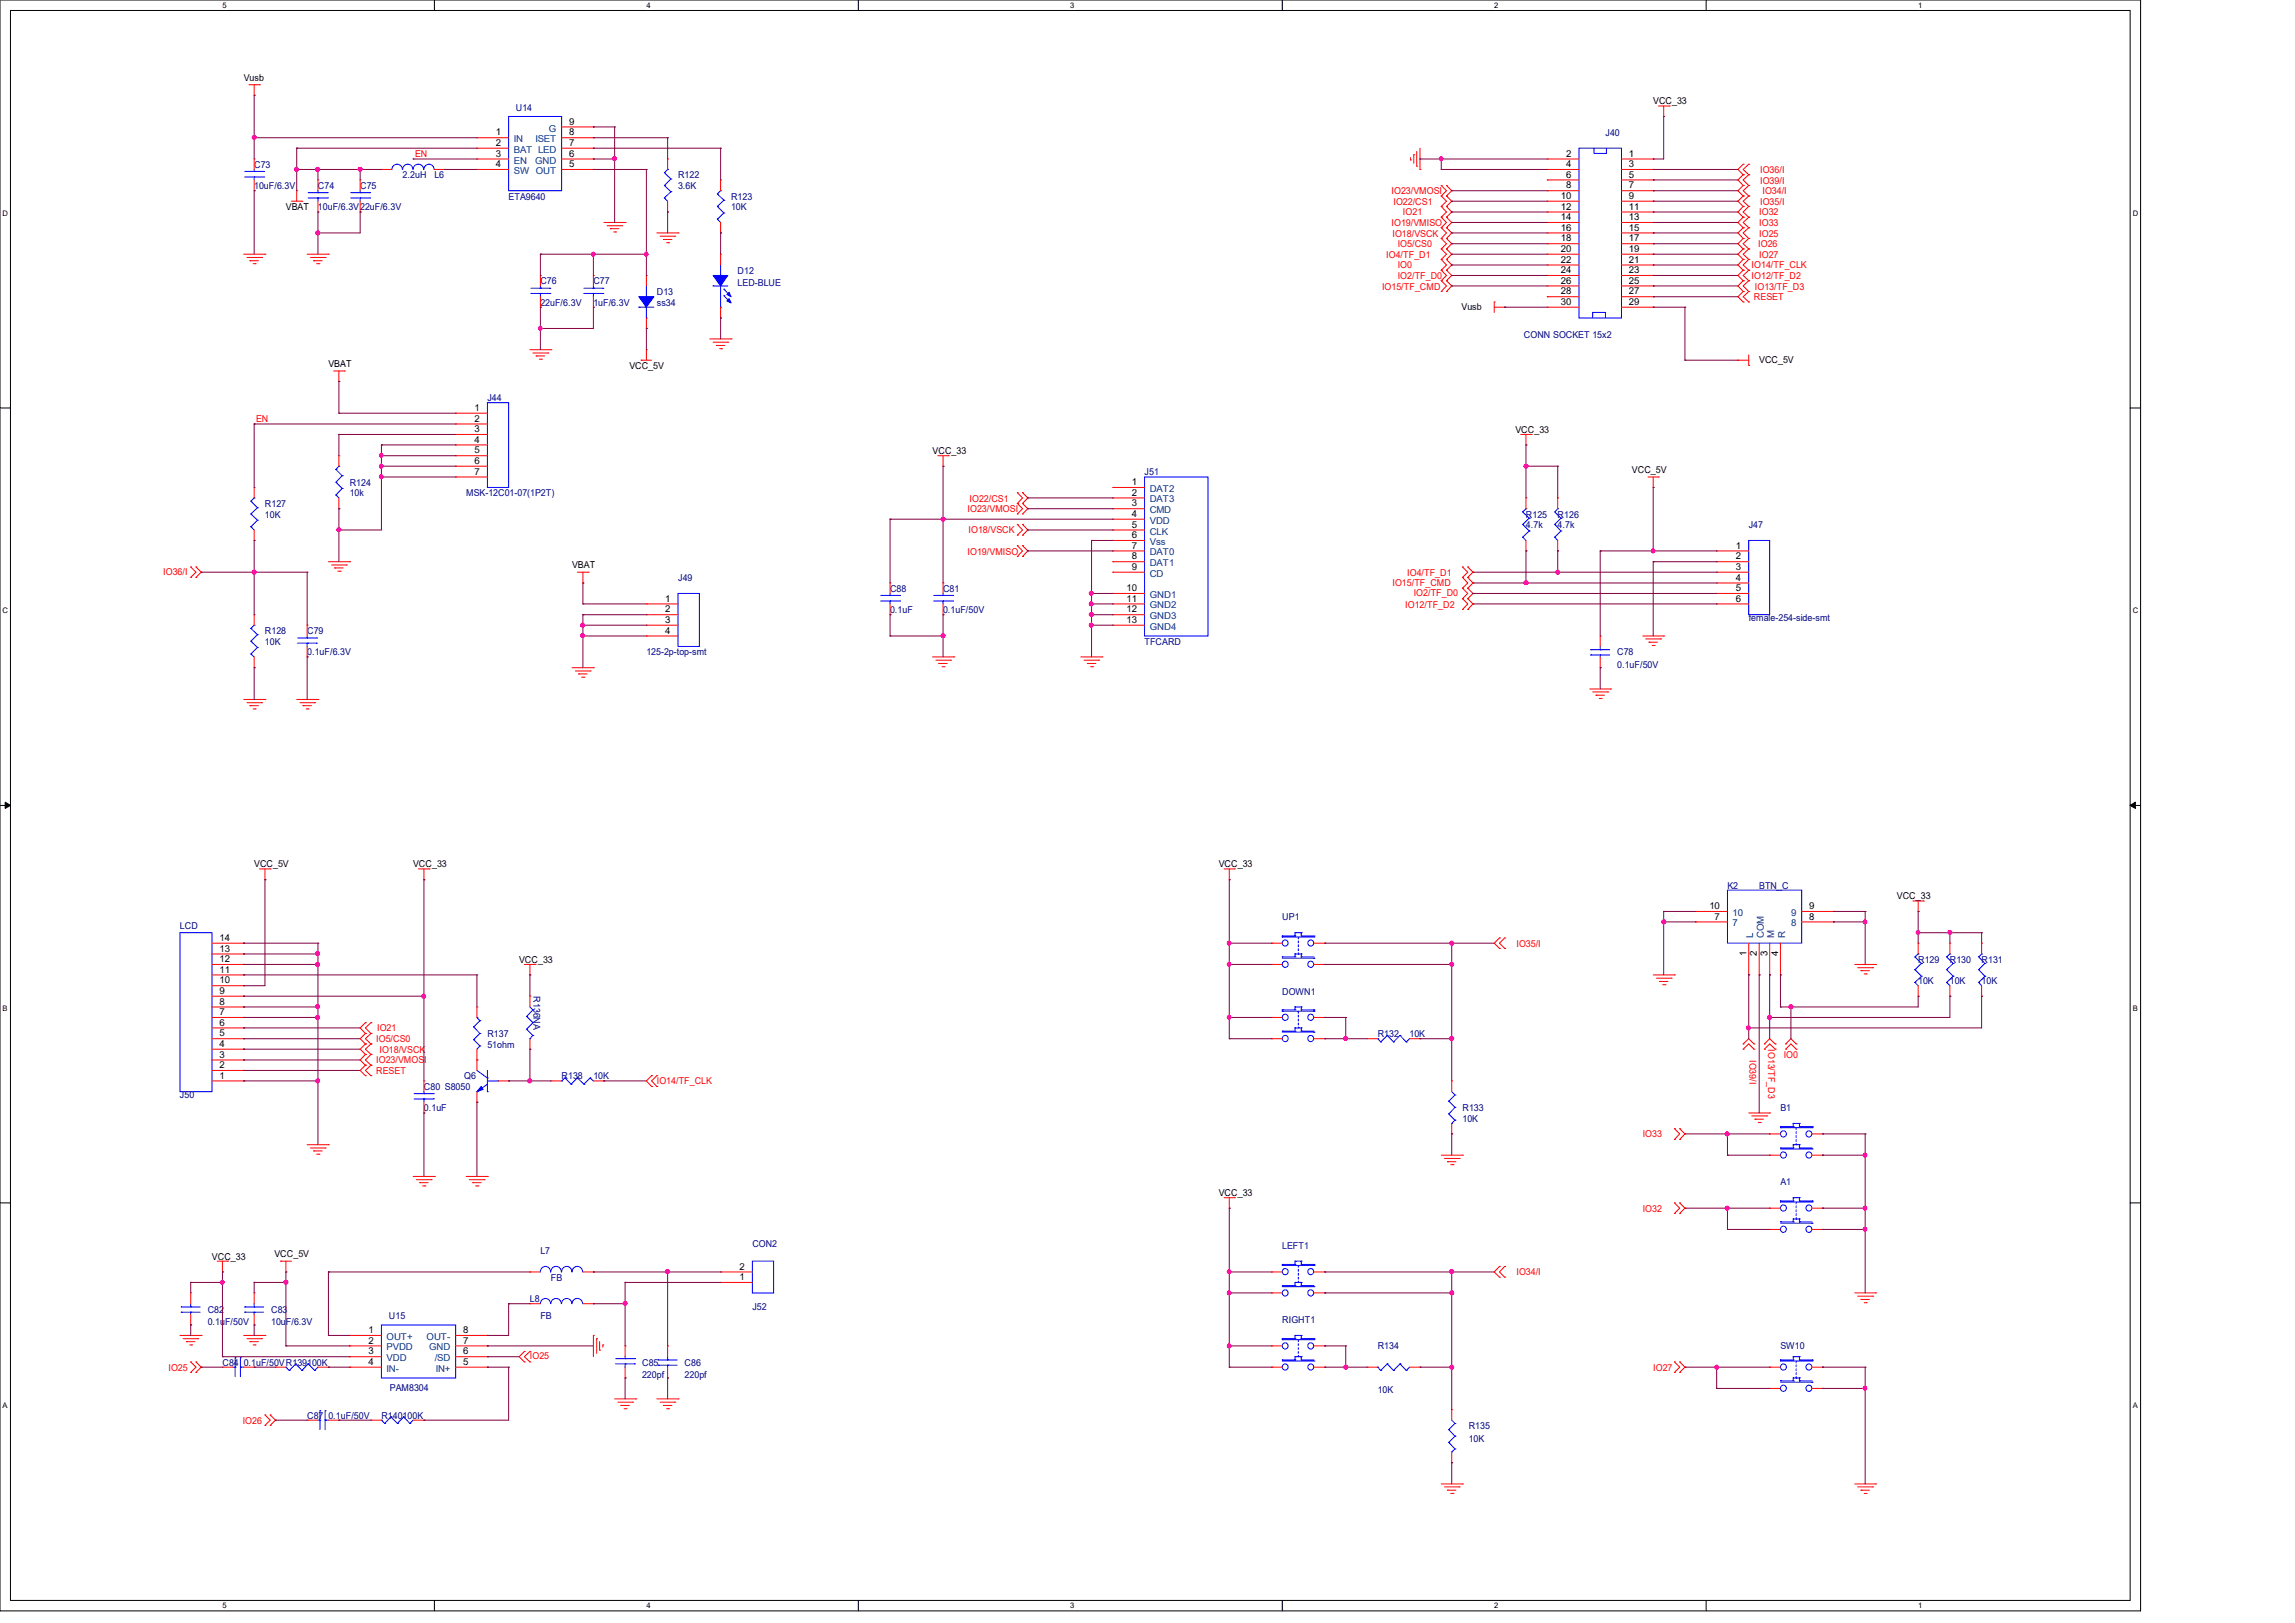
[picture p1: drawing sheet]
<svg xmlns="http://www.w3.org/2000/svg" width="297mm" height="210mm" viewBox="0 0 297 210" stroke-linecap="round" stroke-linejoin="round" font-family="sans-serif">
<defs><g id="words">
<g font-size="1.2">
<text x="31.5" y="10.5">Vusb</text>
<text x="64.2" y="17.5">1</text>
<text x="73.7" y="17.5">8</text>
<text x="73.7" y="16.1">9</text>
<text x="213.9" y="13.5">VCC_33</text>
<text x="64.2" y="18.9">2</text>
<text x="64.2" y="20.3">3</text>
<text x="64.2" y="21.6">4</text>
<text x="73.7" y="21.6">5</text>
<text x="73.7" y="20.3">6</text>
<text x="73.7" y="18.9">7</text>
<text x="202.7" y="20.3">2</text>
<text x="202.7" y="21.6">4</text>
<text x="202.7" y="23">6</text>
<text x="210.8" y="20.3">1</text>
<text x="210.8" y="21.6">3</text>
<text x="210.8" y="23">5</text>
<text x="37" y="27.2">VBAT</text>
<text x="202" y="25.7">10</text>
<text x="202" y="27.1">12</text>
<text x="202" y="28.5">14</text>
<text x="202" y="29.8">16</text>
<text x="202.7" y="24.4">8</text>
<text x="210.8" y="24.4">7</text>
<text x="210.8" y="25.7">9</text>
<text x="210.8" y="27.1">11</text>
<text x="210.8" y="28.5">13</text>
<text x="210.8" y="29.8">15</text>
<text x="202" y="31.2">18</text>
<text x="202" y="32.6">20</text>
<text x="202" y="34">22</text>
<text x="202" y="35.3">24</text>
<text x="210.8" y="31.2">17</text>
<text x="210.8" y="32.6">19</text>
<text x="210.8" y="34">21</text>
<text x="210.8" y="35.3">23</text>
<text x="189.1" y="40.1">Vusb</text>
<text x="202" y="36.7">26</text>
<text x="202" y="38.1">28</text>
<text x="202" y="39.5">30</text>
<text x="210.8" y="36.7">25</text>
<text x="210.8" y="38.1">27</text>
<text x="210.8" y="39.5">29</text>
<text x="42.5" y="47.5">VBAT</text>
<text x="81.4" y="47.8">VCC_5V</text>
<text x="227.7" y="46.9">VCC_5V</text>
<text x="61.4" y="53.2">1</text>
<text x="61.4" y="54.6">2</text>
<text x="61.4" y="55.9">3</text>
<text x="61.4" y="57.3">4</text>
<text x="61.4" y="58.7">5</text>
<text x="120.7" y="58.7">VCC_33</text>
<text x="196.1" y="56">VCC_33</text>
<text x="61.4" y="60">6</text>
<text x="61.4" y="61.4">7</text>
<text x="146.5" y="62.8">1</text>
<text x="146.5" y="64.1">2</text>
<text x="146.5" y="65.5">3</text>
<text x="211.2" y="61.2">VCC_5V</text>
<text x="146.5" y="66.9">4</text>
<text x="146.5" y="68.3">5</text>
<text x="146.5" y="69.6">6</text>
<text x="146.5" y="71">7</text>
<text x="224.7" y="71">1</text>
<text x="74" y="73.5">VBAT</text>
<text x="86.1" y="77.9">1</text>
<text x="145.8" y="76.5">10</text>
<text x="145.8" y="77.9">11</text>
<text x="146.5" y="72.4">8</text>
<text x="146.5" y="73.7">9</text>
<text x="224.7" y="72.4">2</text>
<text x="224.7" y="73.7">3</text>
<text x="224.7" y="75.1">4</text>
<text x="224.7" y="76.5">5</text>
<text x="224.7" y="77.9">6</text>
<text x="86.1" y="79.2">2</text>
<text x="86.1" y="80.6">3</text>
<text x="86.1" y="82">4</text>
<text x="145.8" y="79.2">12</text>
<text x="145.8" y="80.6">13</text>
<text x="32.9" y="112.2">VCC_5V</text>
<text x="53.5" y="112.2">VCC_33</text>
<text x="157.7" y="112.2">VCC_33</text>
<text x="221.2" y="117.6">10</text>
<text x="221.9" y="119">7</text>
<text x="234.1" y="119">8</text>
<text x="234.1" y="117.6">9</text>
<text x="245.5" y="116.3">VCC_33</text>
<text x="28.4" y="125.9">11</text>
<text x="28.4" y="124.5">12</text>
<text x="28.4" y="123.1">13</text>
<text x="28.4" y="121.7">14</text>
<text x="67.2" y="124.6">VCC_33</text>
<text x="226" y="123.7" transform="rotate(-90 226 123.7)">1</text>
<text x="227.4" y="123.7" transform="rotate(-90 227.4 123.7)">2</text>
<text x="228.7" y="123.7" transform="rotate(-90 228.7 123.7)">3</text>
<text x="230.1" y="123.7" transform="rotate(-90 230.1 123.7)">4</text>
<text x="28.4" y="131.4">7</text>
<text x="28.4" y="130">8</text>
<text x="28.4" y="128.6">9</text>
<text x="28.4" y="127.3">10</text>
<text x="28.4" y="136.9">3</text>
<text x="28.4" y="135.5">4</text>
<text x="28.4" y="134.1">5</text>
<text x="28.4" y="132.7">6</text>
<text x="28.4" y="139.6">1</text>
<text x="28.4" y="138.2">2</text>
<text x="157.7" y="154.7">VCC_33</text>
<text x="27.4" y="163">VCC_33</text>
<text x="35.5" y="162.7">VCC_5V</text>
<text x="95.7" y="165.6">1</text>
<text x="95.7" y="164.3">2</text>
<text x="47.7" y="172.5">1</text>
<text x="47.7" y="173.9">2</text>
<text x="59.9" y="173.9">7</text>
<text x="59.9" y="172.5">8</text>
<text x="47.7" y="175.3">3</text>
<text x="47.7" y="176.6">4</text>
<text x="59.9" y="176.6">5</text>
<text x="59.9" y="175.3">6</text>
</g>
<g font-size="1.2" fill="#000080">
<text x="66.8" y="14.3">U14</text>
<text x="207.8" y="17.6">J40</text>
<text x="32.9" y="21.7">C73</text>
<text x="52.1" y="23.1">2.2uH</text>
<text x="56.2" y="23.1">L6</text>
<text x="87.8" y="23.1">R122</text>
<text x="32.9" y="24.4">10uF/6.3V</text>
<text x="41.1" y="24.4">C74</text>
<text x="41.1" y="27.2">10uF/6.3V22uF/6.3V</text>
<text x="46.6" y="24.4">C75</text>
<text x="65.8" y="25.8">ETA9640</text>
<text x="87.8" y="24.4">3.6K</text>
<text x="94.6" y="25.8">R123</text>
<text x="94.6" y="27.2">10K</text>
<text x="95.5" y="35.4">D12</text>
<text x="69.9" y="36.8">C76</text>
<text x="69.9" y="39.5">22uF/6.3V</text>
<text x="76.8" y="36.8">C77</text>
<text x="76.8" y="39.5">1uF/6.3V</text>
<text x="85" y="38.1">D13</text>
<text x="85" y="39.5">ss34</text>
<text x="95.5" y="37">LED-BLUE</text>
<text x="197.2" y="43.8">CONN SOCKET 15x2</text>
<text x="63.1" y="51.9">J44</text>
<text x="34.3" y="65.6">R127</text>
<text x="45.3" y="62.9">R124</text>
<text x="45.3" y="64.2">10k</text>
<text x="60.3" y="64.2">MSK-12C01-07(1P2T)</text>
<text x="148.1" y="61.5">J51</text>
<text x="34.3" y="67">10K</text>
<text x="197.5" y="67">R125</text>
<text x="197.5" y="68.3">4.7k</text>
<text x="201.6" y="67">R126</text>
<text x="201.6" y="68.3">4.7k</text>
<text x="226.3" y="68.3">J47</text>
<text x="87.8" y="75.2">J49</text>
<text x="115.2" y="76.6">C88</text>
<text x="122" y="76.6">C81</text>
<text x="34.3" y="82">R128</text>
<text x="34.3" y="83.4">10K</text>
<text x="39.8" y="82">C79</text>
<text x="115.2" y="79.3">0.1uF</text>
<text x="122" y="79.3">0.1uF/50V</text>
<text x="148.1" y="83.4">TFCARD</text>
<text x="226.3" y="80.4">female-254-side-smt</text>
<text x="39.8" y="84.8">0.1uF/6.3V</text>
<text x="83.6" y="84.8">125-2p-top-smt</text>
<text x="209.3" y="84.8">C78</text>
<text x="209.3" y="86.4">0.1uF/50V</text>
<text x="165.9" y="119.1">UP1</text>
<text x="223.6" y="115">K2</text>
<text x="227.7" y="115">BTN_C</text>
<text x="23.3" y="120.2">LCD</text>
<text x="248.2" y="124.6">R129</text>
<text x="252.3" y="124.6">R130</text>
<text x="256.4" y="124.6">R131</text>
<text x="69" y="128.9" transform="rotate(90 69 128.9)">R136NA</text>
<text x="165.9" y="128.7">DOWN1</text>
<text x="248.2" y="127.3">10K</text>
<text x="252.3" y="127.3">10K</text>
<text x="256.4" y="127.3">10K</text>
<text x="63.1" y="134.2">R137</text>
<text x="63.1" y="135.5">51ohm</text>
<text x="178.3" y="134.2">R132</text>
<text x="182.4" y="134.2">10K</text>
<text x="23.3" y="142.1">J50</text>
<text x="54.9" y="141">C80 S8050</text>
<text x="54.9" y="143.8">0.1uF</text>
<text x="60.1" y="139.7">Q6</text>
<text x="72.7" y="139.7">R138</text>
<text x="76.8" y="139.7">10K</text>
<text x="189.3" y="143.8">R133</text>
<text x="230.4" y="143.8">B1</text>
<text x="189.3" y="145.2">10K</text>
<text x="230.4" y="153.4">A1</text>
<text x="97.4" y="161.3">CON2</text>
<text x="165.9" y="161.6">LEFT1</text>
<text x="69.9" y="162.3">L7</text>
<text x="71.3" y="165.7">FB</text>
<text x="26.9" y="169.8">C82</text>
<text x="26.9" y="171.5">0.1uF/50V</text>
<text x="35.1" y="169.8">C83</text>
<text x="35.1" y="171.5">10uF/6.3V</text>
<text x="50.3" y="170.6">U15</text>
<text x="68.6" y="168.4">L8</text>
<text x="69.9" y="170.6">FB</text>
<text x="97.4" y="169.5">J52</text>
<text x="165.9" y="171.2">RIGHT1</text>
<text x="28.8" y="176.7">C84 0.1uF/50VR139100K</text>
<text x="50.5" y="180">PAM8304</text>
<text x="83.1" y="176.7">C85</text>
<text x="83.1" y="178.3">220pf</text>
<text x="88.6" y="176.7">C86</text>
<text x="88.6" y="178.3">220pf</text>
<text x="178.3" y="174.6">R134</text>
<text x="230.4" y="174.6">SW10</text>
<text x="39.8" y="183.6">C87 0.1uF/50V</text>
<text x="49.4" y="183.6">R140100K</text>
<text x="178.3" y="180.3">10K</text>
<text x="190.1" y="184.9">R135</text>
<text x="190.1" y="186.6">10K</text>
</g>
<g font-size="1.2" fill="#004080">
<text x="71" y="17">G</text>
<text x="66.5" y="18.4">IN</text>
<text x="66.5" y="19.8">BAT LED</text>
<text x="66.5" y="21.2">EN</text>
<text x="66.5" y="22.5">SW OUT</text>
<text x="69.3" y="21.2">GND</text>
<text x="69.3" y="18.4">ISET</text>
<text x="148.8" y="63.7">DAT2</text>
<text x="148.8" y="65">DAT3</text>
<text x="148.8" y="66.4">CMD</text>
<text x="148.8" y="67.8">VDD</text>
<text x="148.8" y="69.2">CLK</text>
<text x="148.8" y="70.5">Vss</text>
<text x="148.8" y="71.9">DAT0</text>
<text x="148.8" y="73.3">DAT1</text>
<text x="148.8" y="74.6">CD</text>
<text x="148.8" y="77.4">GND1</text>
<text x="148.8" y="78.7">GND2</text>
<text x="148.8" y="80.1">GND3</text>
<text x="148.8" y="81.5">GND4</text>
<text x="224.2" y="119.9">7</text>
<text x="224.2" y="118.5">10</text>
<text x="231.8" y="119.9">8</text>
<text x="231.8" y="118.5">9</text>
<text x="226.9" y="121.4" transform="rotate(-90 226.9 121.4)">L</text>
<text x="228.3" y="121.4" transform="rotate(-90 228.3 121.4)">COM</text>
<text x="229.6" y="121.4" transform="rotate(-90 229.6 121.4)">M</text>
<text x="231" y="121.4" transform="rotate(-90 231 121.4)">R</text>
<text x="50" y="173.4">OUT+</text>
<text x="55.2" y="173.4">OUT-</text>
<text x="50" y="174.7">PVDD</text>
<text x="50" y="176.1">VDD</text>
<text x="50" y="177.5">IN-</text>
<text x="55.5" y="174.7">GND</text>
<text x="56.3" y="176.1">/SD</text>
<text x="56.4" y="177.5">IN+</text>
</g>
<g font-size="1.2" fill="#f00">
<text x="53.7" y="20.3">EN</text>
<text x="227.8" y="22.4">IO36/I</text>
<text x="227.8" y="23.7">IO39/I</text>
<text x="180.1" y="25.1">IO23/VMOSI</text>
<text x="180.1" y="29.3">IO19/VMISO</text>
<text x="180.3" y="26.5">IO22/CS1</text>
<text x="181.6" y="27.9">IO21</text>
<text x="227.7" y="27.9">IO32</text>
<text x="227.7" y="29.3">IO33</text>
<text x="227.8" y="26.5">IO35/I</text>
<text x="228.1" y="25.1">IO34/I</text>
<text x="179.4" y="33.4">IO4/TF_D1</text>
<text x="180.2" y="30.6">IO18/VSCK</text>
<text x="180.9" y="32">IO5/CS0</text>
<text x="180.9" y="34.7">IO0</text>
<text x="226.7" y="34.7">IO14/TF_CLK</text>
<text x="227.5" y="32">IO26</text>
<text x="227.7" y="30.6">IO25</text>
<text x="227.7" y="33.4">IO27</text>
<text x="178.9" y="37.5">IO15/TF_CMD</text>
<text x="180.9" y="36.1">IO2/TF_D0</text>
<text x="226.7" y="36.1">IO12/TF_D2</text>
<text x="227" y="38.9">RESET</text>
<text x="227.1" y="37.5">IO13/TF_D3</text>
<text x="33.1" y="54.6">EN</text>
<text x="125.5" y="64.9">IO22/CS1</text>
<text x="125.2" y="66.3">IO23/VMOSI</text>
<text x="125.2" y="71.8">IO19/VMISO</text>
<text x="125.3" y="69">IO18/VSCK</text>
<text x="21.1" y="74.4">IO36/I</text>
<text x="180.2" y="75.9">IO15/TF_CMD</text>
<text x="182.1" y="74.5">IO4/TF_D1</text>
<text x="183" y="77.1">IO2/TF_D0</text>
<text x="181.9" y="78.6">IO12/TF_D2</text>
<text x="196.3" y="122.5">IO35/I</text>
<text x="48.7" y="134.9">IO5/CS0</text>
<text x="48.7" y="137.6">IO23/VMOSI</text>
<text x="48.8" y="133.5">IO21</text>
<text x="49.1" y="136.2">IO18/VSCK</text>
<text x="226.4" y="137.2" transform="rotate(90 226.4 137.2)">IO39/I</text>
<text x="228.9" y="135.8" transform="rotate(90 228.9 135.8)">IO13/TF_D3</text>
<text x="230.8" y="136.9">IO0</text>
<text x="48.7" y="139">RESET</text>
<text x="85" y="140.2">IO14/TF_CLK</text>
<text x="212.6" y="147.2">IO33</text>
<text x="212.6" y="156.8">IO32</text>
<text x="196.3" y="165">IO34/I</text>
<text x="21.8" y="177.4">IO25</text>
<text x="68.6" y="175.9">IO25</text>
<text x="213.9" y="177.4">IO27</text>
<text x="31.4" y="184.2">IO26</text>
</g>
<g font-size="1">
<text x="28.8" y="1">5</text>
<text x="83.7" y="1">4</text>
<text x="138.5" y="1">3</text>
<text x="193.4" y="1">2</text>
<text x="248.2" y="1">1</text>
<text x=".3" y="27.9">D</text>
<text x="276" y="27.9">D</text>
<text x=".3" y="79.4">C</text>
<text x="276" y="79.4">C</text>
<text x=".3" y="130.8">B</text>
<text x="276" y="130.8">B</text>
<text x=".3" y="182.2">A</text>
<text x="276" y="182.2">A</text>
<text x="28.8" y="208.1">5</text>
<text x="83.7" y="208.1">4</text>
<text x="138.5" y="208.1">3</text>
<text x="193.4" y="208.1">2</text>
<text x="248.2" y="208.1">1</text>
</g>
</g></defs>
<path d="M0 0h277v208.4h-277zM1.4 1.4h274.3v205.7h-274.3z" fill="none" stroke="#000" stroke-width=".13"/>
<g fill="#fff">
<path d="M28.8 .1h.5v1.1h-.5z"/>
<path d="M28.8 207.2h.5v1.1h-.5z"/>
</g>
<path d="M56.2 0v1.4M56.2 207.1v1.3" fill="none" stroke="#000" stroke-width=".13"/>
<g fill="#fff">
<path d="M83.7 .1h.5v1.1h-.5z"/>
<path d="M83.7 207.2h.5v1.1h-.5z"/>
</g>
<path d="M111.1 0v1.4M111.1 207.1v1.3" fill="none" stroke="#000" stroke-width=".13"/>
<g fill="#fff">
<path d="M138.5 .1h.6v1.1h-.6z"/>
<path d="M138.5 207.2h.6v1.1h-.6z"/>
</g>
<path d="M165.9 0v1.4M165.9 207.1v1.3" fill="none" stroke="#000" stroke-width=".13"/>
<g fill="#fff">
<path d="M193.4 .1h.5v1.1h-.5z"/>
<path d="M193.4 207.2h.5v1.1h-.5z"/>
</g>
<path d="M220.8 0v1.4M220.8 207.1v1.3" fill="none" stroke="#000" stroke-width=".13"/>
<g fill="#fff">
<path d="M248.2 .1h.6v1.1h-.6z"/>
<path d="M248.2 207.2h.6v1.1h-.6z"/>
<path d="M.3 27.1h.8v1.1h-.8z"/>
<path d="M276 27.1h.7v1.1h-.7z"/>
<path d="M.3 78.5h.8v1.1h-.8z"/>
<path d="M276 78.5h.7v1.1h-.7z"/>
</g>
<path d="M0 52.8h1.4M275.7 52.8h1.3" fill="none" stroke="#000" stroke-width=".13"/>
<g fill="#fff">
<path d="M.3 129.9h.7v1.1h-.7z"/>
<path d="M276 129.9h.6v1.1h-.6z"/>
</g>
<path d="M0 104.2h1.4M275.7 104.2h1.3" fill="none" stroke="#000" stroke-width=".13"/>
<path d="M.7 103.8l.7 .4-.7 .4zM275.7 104.2l.7-.4v.8z" fill="#000" stroke="#000" stroke-width=".13"/>
<g fill="#fff">
<path d="M.3 181.4h.7v1.1h-.7z"/>
<path d="M276 181.4h.6v1.1h-.6z"/>
</g>
<path d="M0 155.7h1.4M275.7 155.7h1.3" fill="none" stroke="#000" stroke-width=".13"/>
<g fill="none" stroke="#f00" stroke-width=".13">
<path d="M32.2 11h1.4M32.9 12.3h.1M32.9 11v1.3M33.6 11h.1M61.7 17.8h.1M61.7 19.2h.1M61.7 17.8h4.1M61.7 19.2h4.1M72.7 17.8h4.1M72.7 19.2h4.1M72.7 16.4h4.1M76.8 19.2h.1"/>
<path d="M76.8 17.8h.1M76.8 16.4h.1M183.3 19.6v1.9M183.8 19.2v2.7M214.6 13.7h1.4M215.3 15.1h.1M215.3 13.7v1.4M216 13.7h.1M31.5 32.9h2.8M32 33.3h1.9M32.3 33.7h.1M32.3 33.7h1.1"/>
<path d="M32.8 34.1h.2M32.9 20.6h.1M32.9 24.7h.1M32.9 20.6v1.3M32.9 23.3v1.4M33 34.1h.1M33.9 33.3h.1M34.3 32.9h.1M37.7 26h1.4M38.4 24.7h.1M38.4 24.7v1.3M39.1 26h.1"/>
<path d="M39.8 32.9h2.7M40.2 33.3h1.9M40.6 33.7h.1M40.6 33.7h1.1M41 34.1h.3M41.1 23.3h.1M41.1 27.4h.1M41.1 23.3v1.4M41.1 26v1.4M41.3 34.1h.1M42.1 33.3h.1M42.5 32.9h.1"/>
<path d="M46.6 23.3h.1M46.6 27.4h.1M46.6 23.3v1.4M46.6 26v1.4M49.4 21.9h.1M49.4 21.9h1.3M56.2 21.9h1.4M57.6 21.9h.1M61.7 20.6h.1M61.7 21.9h.1M61.7 21.9h4.1M61.7 20.6h4.1"/>
<path d="M69.9 35.6h.1M69.9 39.8h.1M69.9 35.6v1.4M69.9 38.4v1.4M72.7 21.9h4.1M72.7 20.6h4.1M76.8 21.9h.1M76.8 20.6h.1M76.8 35.6h.1M76.8 39.8h.1M76.8 35.6v1.4M76.8 38.4v1.4"/>
<path d="M78.1 28.8h2.8M78.6 29.2h1.9M79 29.6h.1M79 29.6h1.1M79.4 30h.3M79.7 30h.1M80.5 29.2h.1M80.9 28.8h.1M83.7 35.6h.1M83.7 35.6v1.4M85 30.1h2.8M85.4 30.6h1.9"/>
<path d="M85.9 31h.1M85.9 31h1.1M86.3 31.4h.2M86.4 27.4h.1M86.4 20.6h.1M86.4 20.6v1.3M86.4 26v1.4M86.5 31.4h.1M87.3 30.6h.1M87.8 30.1h.1M93.3 30.1h.1M93.3 23.3h.1"/>
<path d="M93.3 32.9h.1M93.3 23.3v1.4M93.3 28.8v1.3M93.3 32.9v1.4M93.3 39.8v1.3M182.5 20.7h.1M182.5 20.4v.3M183 20h.1M183 20v1.1M183.3 21.5h.1M183.8 21.9h.1M186.5 25.4h.1"/>
<path d="M186.5 24h.1M186.5 26.7h.1M186.5 28.1h.1M186.5 29.5h.1M186.5 30.9h.1M186.5 32.2h.1M186.5 33.6h.1M186.5 35h.1M186.5 36.3h.1M186.5 37.7h.1M186.5 24l.7 .7-.7 .7M186.5 25.4l.7 .6-.7 .7"/>
<path d="M186.5 26.7l.7 .7-.7 .7M186.5 28.1l.7 .7-.7 .7M186.5 29.5l.7 .6-.7 .8M186.5 30.9l.7 .6-.7 .7M186.5 32.2l.7 .7-.7 .7M186.5 33.6l.7 .7-.7 .7M186.5 35l.7 .6-.7 .7M186.5 36.3l.7 .7-.7 .7M187.2 24h.1M187.2 25.4h.1M187.2 26.7h.1M187.2 28.1h.1"/>
<path d="M187.2 29.5h.1M187.2 30.9h.1M187.2 32.2h.1M187.2 33.6h.1M187.2 35h.1M187.2 36.3h.1M187.2 37.7h.1M187.2 24l.7 .7-.7 .7M187.2 25.4l.7 .6-.7 .7M187.2 26.7l.7 .7-.7 .7M187.2 28.1l.7 .7-.7 .7M187.2 29.5l.7 .6-.7 .8"/>
<path d="M187.2 30.9l.7 .6-.7 .7M187.2 32.2l.7 .7-.7 .7M187.2 33.6l.7 .7-.7 .7M187.2 35l.7 .6-.7 .7M187.2 36.3l.7 .7-.7 .7M193.4 39.1h.1M193.4 39.8h1.3M193.4 39.1v1.3M194.7 39.8h.1M200.2 20.6h.1M200.2 21.9h.1M200.2 23.3h.1"/>
<path d="M200.2 24.7h.1M200.2 26h.1M200.2 27.4h.1M200.2 28.8h.1M200.2 30.1h.1M200.2 31.5h.1M200.2 32.9h.1M200.2 34.3h.1M200.2 35.6h.1M200.2 37h.1M200.2 38.4h.1M200.2 39.8h.1"/>
<path d="M200.2 26h4.1M200.2 28.8h4.1M200.2 30.1h4.1M200.2 32.9h4.1M200.2 39.8h4.1M200.2 21.9h4.1M200.2 20.6h4.1M200.2 23.3h4.1M200.2 24.7h4.1M200.2 27.4h4.1M200.2 31.5h4.1M200.2 34.3h4.1"/>
<path d="M200.2 35.6h4.1M200.2 37h4.1M200.2 38.4h4.1M209.8 26h4.2M209.8 28.8h4.2M209.8 30.1h4.2M209.8 32.9h4.2M209.8 39.8h4.2M209.8 21.9h4.2M209.8 20.6h4.2M209.8 23.3h4.2M209.8 24.7h4.2"/>
<path d="M209.8 27.4h4.2M209.8 31.5h4.2M209.8 34.3h4.2M209.8 35.6h4.2M209.8 37h4.2M209.8 38.4h4.2M214 20.6h.1M214 21.9h.1M214 23.3h.1M214 24.7h.1M214 26h.1M214 27.4h.1"/>
<path d="M214 28.8h.1M214 30.1h.1M214 31.5h.1M214 32.9h.1M214 34.3h.1M214 35.6h.1M214 37h.1M214 38.4h.1M214 39.8h.1M225.6 21.3h.1M225.6 22.6h.1M225.6 24h.1"/>
<path d="M225.6 25.4h.1M225.6 26.7h.1M225.6 28.1h.1M225.6 29.5h.1M225.6 30.9h.1M225.6 32.2h.1M225.6 33.6h.1M225.6 35h.1M225.6 36.3h.1M225.6 37.7h.1M225.6 39.1h.1M225.6 21.3l-.7 .6 .7 .7"/>
<path d="M225.6 22.6l-.7 .7 .7 .7M225.6 24l-.7 .7 .7 .7M225.6 25.4l-.7 .6 .7 .7M225.6 26.7l-.7 .7 .7 .7M225.6 28.1l-.7 .7 .7 .7M225.6 29.5l-.7 .6 .7 .8M225.6 30.9l-.7 .6 .7 .7M225.6 32.2l-.7 .7 .7 .7M225.6 33.6l-.7 .7 .7 .7M225.6 35l-.7 .6 .7 .7M225.6 36.3l-.7 .7 .7 .7M225.6 37.7l-.7 .7 .7 .7"/>
<path d="M226.3 22.6h.1M226.3 21.3h.1M226.3 24h.1M226.3 25.4h.1M226.3 26.7h.1M226.3 28.1h.1M226.3 29.5h.1M226.3 30.9h.1M226.3 32.2h.1M226.3 33.6h.1M226.3 35h.1M226.3 36.3h.1"/>
<path d="M226.3 37.7h.1M226.3 39.1h.1M226.3 21.3l-.7 .6 .7 .7M226.3 22.6l-.7 .7 .7 .7M226.3 24l-.7 .7 .7 .7M226.3 25.4l-.7 .6 .7 .7M226.3 26.7l-.7 .7 .7 .7M226.3 28.1l-.7 .7 .7 .7M226.3 29.5l-.7 .6 .7 .8M226.3 30.9l-.7 .6 .7 .7M226.3 32.2l-.7 .7 .7 .7M226.3 33.6l-.7 .7 .7 .7"/>
<path d="M226.3 35l-.7 .6 .7 .7M226.3 36.3l-.7 .7 .7 .7M226.3 37.7l-.7 .7 .7 .7M43.2 48h1.4M43.9 49.4h.1M43.9 59h.1M43.9 48v1.4M43.9 59v1.3M44.6 48h.1M59 53.5h.1M59 54.9h.1M59 56.2h.1"/>
<path d="M59 57.6h.1M59 59h.1M59 56.2h4.1M59 59h4.1M59 53.5h4.1M59 54.9h4.1M59 57.6h4.1M68.6 45.3h2.7M69 45.7h1.9M69.4 46.1h.1M69.4 46.1h1.1M69.8 46.5h.3"/>
<path d="M70.1 46.5h.1M70.9 45.7h.1M71.3 45.3h.1M83 46.6h.1M83 46.6h1.3M83.7 45.3h.1M83.7 42.5h.1M83.7 41.1v1.4M83.7 45.3v1.3M91.9 43.9h2.7M92.3 44.3h1.9M92.7 44.7h.1"/>
<path d="M92.7 44.7h1.1M93.1 45.1h.3M93.3 41.1h.1M93.4 45.1h.1M94.2 44.3h.1M94.6 43.9h.1M121.4 59h1.3M122 59v1.3M122.7 59h.1M196.8 56.2h1.4M197.5 57.6h.1M197.5 56.2v1.4"/>
<path d="M198.2 56.2h.1M224.9 46.6h.1M224.9 46.6h1.4M226.3 47.3h.1M226.3 45.9v1.4M24.7 73.4h.1M24.7 74.7h.1M24.7 73.4l.7 .6-.7 .7M25.4 74.7h.1M25.4 73.4h.1M25.4 73.4l.6 .6-.6 .7M32.9 79.5h.1"/>
<path d="M32.9 69.9h.1M32.9 63.1h.1M32.9 63.1v1.3M32.9 68.6v1.3M32.9 79.5v1.4M42.5 72.7h2.8M42.9 73.1h1.9M43.3 73.5h.1M43.3 73.5h1.1M43.7 73.9h.3M43.9 65.8h.1M43.9 64.4v1.4"/>
<path d="M44 73.9h.1M44.8 73.1h.1M45.3 72.7h.1M59 60.3h.1M59 61.7h.1M59 61.7h4.1M59 60.3h4.1M74.7 74h1.4M75.4 75.4h.1M75.4 74v1.4M76.1 74h.1M83.7 78.1h.1"/>
<path d="M83.7 79.5h.1M83.7 78.1h4.1M83.7 79.5h4.1M115.2 75.4h.1M115.2 79.5h.1M115.2 75.4v1.4M115.2 78.1v1.4M122 60.3h.1M122 75.4h.1M122 79.5h.1M122 75.4v1.4M122 78.1v1.4"/>
<path d="M131.7 65.2h.1M131.7 63.8h.1M131.7 66.5h.1M131.7 69.3h.1M131.7 67.9h.1M131.7 72h.1M131.7 70.6h.1M131.7 63.8l.6 .6-.6 .8M131.7 65.2l.6 .6-.6 .7M131.7 67.9l.6 .7-.6 .7M131.7 70.6l.6 .7-.6 .7M132.3 63.8h.1"/>
<path d="M132.3 65.2h.1M132.3 66.5h.1M132.3 67.9h.1M132.3 69.3h.1M132.3 70.6h.1M132.3 72h.1M132.3 63.8l.7 .6-.7 .8M132.3 65.2l.7 .6-.7 .7M132.3 67.9l.7 .7-.7 .7M132.3 70.6l.7 .7-.7 .7M144 63.1h.1M144 64.4h.1"/>
<path d="M144 65.8h.1M144 67.2h.1M144 68.6h.1M144 69.9h.1M144 71.3h.1M144 72.7h.1M144 74h.1M144 76.8h.1M144 78.1h.1M144 79.5h.1M144 72.7h4.1M144 74h4.1"/>
<path d="M144 71.3h4.1M144 76.8h4.1M144 78.1h4.1M144 63.1h4.1M144 64.4h4.1M144 65.8h4.1M144 67.2h4.1M144 68.6h4.1M144 69.9h4.1M144 79.5h4.1M189.3 74.7h.1M189.3 73.4h.1"/>
<path d="M189.3 76.1h.1M189.3 77.5h.1M189.3 78.9h.1M189.3 73.4l.6 .6-.6 .7M189.3 74.7l.6 .7-.6 .7M189.3 76.1l.6 .7-.6 .7M189.3 77.5l.6 .6-.6 .8M189.9 73.4h.1M189.9 74.7h.1M189.9 76.1h.1M189.9 77.5h.1M189.9 78.9h.1"/>
<path d="M189.9 73.4l.7 .6-.7 .7M189.9 74.7l.7 .7-.7 .7M189.9 76.1l.7 .7-.7 .7M189.9 77.5l.7 .6-.7 .8M197.5 71.3h.1M197.5 64.4h.1M197.5 64.4v1.4M197.5 69.9v1.4M201.6 71.3h.1M201.6 64.4h.1M201.6 64.4v1.4M201.6 69.9v1.4"/>
<path d="M213.3 61.7h1.3M214 63.1h.1M214 61.7v1.4M214.6 61.7h.1M222.2 71.3h.1M222.2 72.7h.1M222.2 74h.1M222.2 75.4h.1M222.2 76.8h.1M222.2 78.1h.1M222.2 72.7h4.1M222.2 74h4.1"/>
<path d="M222.2 71.3h4.1M222.2 75.4h4.1M222.2 76.8h4.1M222.2 78.1h4.1M31.5 90.5h2.8M32 90.9h1.9M32.3 91.3h.1M32.3 91.3h1.1M32.8 91.7h.2M32.9 86.4h.1M32.9 85v1.4M33 91.7h.1"/>
<path d="M33.9 90.9h.1M34.3 90.5h.1M38.4 90.5h2.7M38.8 90.9h1.9M39.2 91.3h.1M39.2 91.3h1.1M39.6 91.7h.3M39.8 80.9h.1M39.8 85h.1M39.8 80.9v1.4M39.8 83.7v1.3M39.9 91.7h.1"/>
<path d="M40.7 90.9h.1M41.1 90.5h.1M74 86.4h2.8M74.5 86.8h1.9M74.9 87.2h.1M74.9 87.2h1.1M75.3 87.6h.3M75.6 87.6h.1M76.4 86.8h.1M76.8 86.4h.1M83.7 80.9h.1M83.7 82.3h.1"/>
<path d="M83.7 82.3h4.1M83.7 80.9h4.1M120.7 85h2.7M121.1 85.4h1.9M121.5 85.9h.1M121.5 85.9h1.1M121.9 86.3h.3M122.2 86.3h.1M123 85.4h.1M123.4 85h.1M139.9 85h2.7M140.3 85.4h1.9"/>
<path d="M140.7 85.9h.1M140.7 85.9h1.1M141.1 86.3h.3M141.4 86.3h.1M142.2 85.4h.1M142.6 85h.1M144 80.9h.1M144 80.9h4.1M205.7 89.2h2.7M206.1 89.5h2M206.5 90h.1M206.5 90h1.1"/>
<path d="M207 90.4h.2M207.1 86.4h.1M207.1 82.3h.1M207.1 82.3v1.4M207.1 85v1.4M207.2 90.4h.1M208.1 89.5h.1M208.4 89.2h.1M212.6 82.3h2.7M213 82.7h1.9M213.4 83.1h.1M213.4 83.1h1.1"/>
<path d="M213.8 83.5h.3M214.1 83.5h.1M214.9 82.7h.1M215.3 82.3h.1M33.6 112.4h1.4M34.3 113.8h.1M34.3 112.4v1.4M35 112.4h.1M54.1 112.4h1.4M54.9 113.8h.1M54.9 112.4v1.4M55.5 112.4h.1"/>
<path d="M158.4 112.4h1.4M159.1 113.8h.1M159.1 112.4v1.4M159.8 112.4h.1M219.5 119.3h.1M219.5 117.9h.1M219.5 119.3h4.1M219.5 117.9h4.1M233.2 119.3h4.1M233.2 117.9h4.1M237.3 119.3h.1M237.3 117.9h.1"/>
<path d="M247.6 116.6h1.3M248.2 117.9h.1M248.2 116.6v1.3M248.9 116.6h.1M27.4 124.8h4.1M27.4 126.2h4.1M27.4 122h4.1M27.4 139.9h4.1M27.4 138.5h4.1M27.4 137.2h4.1M27.4 135.8h4.1M27.4 134.4h4.1"/>
<path d="M27.4 133h4.1M27.4 131.7h4.1M27.4 130.3h4.1M27.4 128.9h4.1M27.4 127.6h4.1M27.4 123.4h4.1M31.5 139.9h.1M31.5 138.5h.1M31.5 137.2h.1M31.5 135.8h.1M31.5 134.4h.1M31.5 133h.1"/>
<path d="M31.5 131.7h.1M31.5 130.3h.1M31.5 128.9h.1M31.5 127.6h.1M31.5 126.2h.1M31.5 124.8h.1M31.5 123.4h.1M31.5 122h.1M47.3 132.3h.1M47.3 133.7h.1M47.3 135.1h.1M47.3 136.4h.1"/>
<path d="M47.3 137.8h.1M47.3 139.2h.1M47.3 132.3l-.7 .7 .7 .7M47.3 133.7l-.7 .7 .7 .7M47.3 135.1l-.7 .7 .7 .6M47.3 136.4l-.7 .8 .7 .6M47.3 137.8l-.7 .7 .7 .7M48 133.7h.1M48 132.3h.1M48 135.1h.1M48 136.4h.1M48 137.8h.1"/>
<path d="M48 139.2h.1M48 132.3l-.7 .7 .7 .7M48 133.7l-.7 .7 .7 .7M48 135.1l-.7 .7 .7 .6M48 136.4l-.7 .8 .7 .6M48 137.8l-.7 .7 .7 .7M54.9 139.9h.1M54.9 139.9v1.4M61.7 137.2h.1M61.7 130.3h.1M61.7 130.3v1.4M61.7 135.8v2.7"/>
<path d="M64.4 139.9h1.4M65.8 139.9h.1M67.9 124.8h1.4M68.6 126.2h.1M68.6 128.9h.1M68.6 135.8h.1M68.6 124.8v1.4M68.6 128.9v1.4M68.6 134.4v1.4M69.3 124.8h.1M71.3 139.9h.1M71.3 139.9h1.4"/>
<path d="M76.8 139.9h1.3M78.1 139.9h.1M84.3 139.2h.1M84.3 139.2l-.6 .7 .6 .7M85 139.2h.1M85 139.2l-.7 .7 .7 .7M164.6 122h.1M164.6 124.8h.1M164.6 131.7h.1M164.6 134.4h.1M164.6 124.8h1.3M164.6 122h1.3"/>
<path d="M164.6 134.4h1.3M164.6 131.7h1.3M170.1 124.8h1.3M170.1 122h1.3M170.1 134.4h1.3M170.1 131.7h1.3M171.4 122h.1M171.4 124.8h.1M171.4 131.7h.1M171.4 134.4h.1M176.9 134.4h.1M176.9 134.4h1.4"/>
<path d="M182.4 134.4h1.4M183.8 134.4h.1M187.9 139.9h.1M187.9 139.9v1.4M194.1 121.4h.1M194.1 122.7h.1M194.1 121.4l-.7 .6 .7 .7M194.7 122.7h.1M194.7 121.4h.1M194.7 121.4l-.6 .6 .6 .7M214 126.2h2.7M214.4 126.6h1.9"/>
<path d="M214.8 127h.1M214.8 127h1.1M215.2 127.4h.3M215.5 127.4h.1M216.3 126.6h.1M216.7 126.2h.1M225.6 135.1h.1M225.6 135.8h.1M225.6 135.1l.7-.7 .7 .7M225.6 135.8l.7-.7 .7 .7M226.3 126.2h.1M226.3 122v4.2"/>
<path d="M227 135.1h.1M227 135.8h.1M227.7 126.2h.1M227.7 122v4.2M228.3 135.1h.1M228.3 135.8h.1M228.3 135.1l.7-.7 .7 .7M228.3 135.8l.7-.7 .7 .7M229 126.2h.1M229 122v4.2M229.7 135.1h.1M229.7 135.8h.1"/>
<path d="M230.4 126.2h.1M230.4 122v4.2M231.1 135.1h.1M231.1 135.8h.1M231.1 135.1l.7-.7 .7 .7M231.1 135.8l.7-.7 .7 .7M232.5 135.1h.1M232.5 135.8h.1M240 124.8h2.7M240.4 125.2h2M240.8 125.6h.1M240.8 125.6h1.1"/>
<path d="M241.3 126h.2M241.5 126h.1M242.4 125.2h.1M242.7 124.8h.1M248.2 128.9h.1M248.2 122h.1M248.2 122v1.4M248.2 127.6v1.3M252.3 128.9h.1M252.3 122h.1M252.3 122v1.4M252.3 127.6v1.3"/>
<path d="M256.5 128.9h.1M256.5 122h.1M256.5 122v1.4M256.5 127.6v1.3M39.8 148.1h2.7M40.2 148.5h1.9M40.6 148.9h.1M40.6 148.9h1.1M41 149.4h.3M41.3 149.4h.1M42.1 148.5h.1M42.5 148.1h.1"/>
<path d="M53.5 152.2h2.7M53.9 152.7h1.9M54.3 153h.1M54.3 153h1.1M54.7 153.5h.3M54.9 144h.1M54.9 142.6v1.4M55 153.5h.1M55.8 152.7h.1M56.2 152.2h.1M60.3 152.2h2.8M60.7 152.7h2"/>
<path d="M61.2 153h.1M61.2 153h1.1M61.6 153.5h.2M61.7 142.6h.1M61.7 141.3v1.3M61.8 153.5h.1M62.7 152.7h.1M63.1 152.2h.1M84.3 140.6h.1M85 140.6h.1M158.4 155h1.4M159.1 156.3h.1"/>
<path d="M159.1 155v1.3M159.8 155h.1M186.5 149.5h2.8M186.9 149.9h1.9M187.3 150.3h.1M187.3 150.3h1.1M187.7 150.7h.3M187.9 146.7h.1M187.9 145.4v1.3M188 150.7h.1M188.8 149.9h.1M189.3 149.5h.1"/>
<path d="M216.7 147.4h.1M216.7 146h.1M216.7 157h.1M216.7 155.7h.1M216.7 146l.7 .7-.7 .7M216.7 155.7l.7 .6-.7 .7M217.4 146h.1M217.4 147.4h.1M217.4 155.7h.1M217.4 157h.1M217.4 146l.7 .7-.7 .7M217.4 155.7l.7 .6-.7 .7"/>
<path d="M226.3 144h2.7M226.7 144.4h1.9M227.1 144.8h.1M227.1 144.8h1.1M227.5 145.2h.3M227.8 145.2h.1M228.6 144.4h.1M229 144h.1M229 146.7h.1M229 149.5h.1M229 156.3h.1M229 159.1h.1"/>
<path d="M229 149.5h1.4M229 146.7h1.4M229 156.3h1.4M229 159.1h1.4M234.5 149.5h1.4M234.5 146.7h1.4M234.5 156.3h1.4M234.5 159.1h1.4M235.9 146.7h.1M235.9 149.5h.1M235.9 156.3h.1M235.9 159.1h.1"/>
<path d="M23.3 172.8h2.7M23.7 173.2h1.9M24.1 173.6h.1M24.1 173.6h1.1M24.6 174h.2M24.7 177.6h.1M24.7 176.2h.1M24.7 171.4h.1M24.7 167.3h.1M24.7 176.2l.7 .7-.7 .7M24.7 167.3v1.4M24.7 170.1v1.3"/>
<path d="M24.8 174h.1M25.4 176.2h.1M25.4 177.6h.1M25.4 176.2l.6 .7-.6 .7M25.6 173.2h.1M26 172.8h.1M28.1 163.2h1.4M28.8 164.6h.1M28.8 176.9h.1M28.8 163.2v1.4M28.8 176.9h1.3M29.5 163.2h.1"/>
<path d="M31.5 172.8h2.8M31.5 176.9h1.4M32 173.2h1.9M32.3 173.6h.1M32.3 173.6h1.1M32.8 174h.2M32.9 171.4h.1M32.9 167.3h.1M32.9 176.9h.1M32.9 167.3v1.4M32.9 170.1v1.3M33 174h.1"/>
<path d="M33.9 173.2h.1M34.3 172.8h.1M35.6 176.9h.1M35.6 176.9h1.4M36.3 163.2h.1M36.3 163.2h1.4M37 164.6h.1M37 163.2v1.4M41.1 176.9h1.4M42.5 176.9h.1M45.3 172.8h.1M45.3 174.2h.1"/>
<path d="M45.3 175.6h.1M45.3 176.9h.1M45.3 172.8h4.1M45.3 174.2h4.1M45.3 175.6h4.1M45.3 176.9h4.1M59 172.8h4.1M59 174.2h4.1M59 175.6h4.1M59 176.9h4.1M63.1 176.9h.1M63.1 175.6h.1"/>
<path d="M63.1 174.2h.1M63.1 172.8h.1M67.9 176.2h.1M67.9 174.9h.1M67.9 174.9l-.7 .7 .7 .6M68.6 174.9h.1M68.6 176.2h.1M68.6 168.7h.1M68.6 164.6h.1M68.6 174.9l-.7 .7 .7 .6M68.6 164.6h1.3M68.6 168.7h1.3"/>
<path d="M75.4 164.6h1.4M75.4 168.7h1.4M76.8 172.8h.1M76.8 168.7h.1M76.8 164.6h.1M76.8 172.8v2.8M77.2 173.2h.1M77.2 173.2v1.9M77.6 174.7h.1M77.6 173.6v1.1M78 174h.1M78 174v.3"/>
<path d="M80.9 174.2h.1M80.9 178.3h.1M80.9 174.2v1.4M80.9 176.9v1.4M86.4 178.3h.1M86.4 174.2h.1M86.4 174.2v1.4M86.4 176.9v1.4M93.3 165.9h.1M93.3 164.6h.1M93.3 164.6h4.1M93.3 165.9h4.1"/>
<path d="M164.6 164.6h.1M164.6 167.3h.1M164.6 174.2h.1M164.6 176.9h.1M164.6 167.3h1.3M164.6 164.6h1.3M164.6 174.2h1.3M164.6 176.9h1.3M170.1 167.3h1.3M170.1 164.6h1.3M170.1 174.2h1.3M170.1 176.9h1.3"/>
<path d="M171.4 164.6h.1M171.4 167.3h.1M171.4 174.2h.1M171.4 176.9h.1M176.9 176.9h.1M176.9 176.9h1.4M182.4 176.9h1.4M183.8 176.9h.1M194.1 163.9h.1M194.1 165.3h.1M194.1 163.9l-.7 .7 .7 .7M194.7 165.3h.1"/>
<path d="M194.7 163.9h.1M194.7 163.9l-.6 .7 .6 .7M216.7 177.6h.1M216.7 176.2h.1M216.7 176.2l.7 .7-.7 .7M217.4 176.2h.1M217.4 177.6h.1M217.4 176.2l.7 .7-.7 .7M229 176.9h.1M229 179.7h.1M229 176.9h1.4M229 179.7h1.4"/>
<path d="M234.5 176.9h1.4M234.5 179.7h1.4M235.9 176.9h.1M235.9 179.7h.1M240 167.3h2.7M240.4 167.7h2M240.8 168.1h.1M240.8 168.1h1.1M241.3 168.6h.2M241.5 168.6h.1M242.4 167.7h.1M242.7 167.3h.1"/>
<path d="M34.3 184.4h.1M34.3 183.1h.1M34.3 183.1l.7 .7-.7 .6M35 183.1h.1M35 184.4h.1M35 183.1l.6 .7-.6 .6M39.8 183.8h.1M39.8 183.8h1.3M42.5 183.8h1.4M43.9 183.8h.1M48 183.8h.1M48 183.8h1.4"/>
<path d="M53.5 183.8h1.4M54.9 183.8h.1M79.5 181h2.8M80 181.4h1.9M80.3 181.9h.1M80.3 181.9h1.1M80.8 182.3h.2M81 182.3h.1M81.9 181.4h.1M82.3 181h.1M85 181h2.8M85.4 181.4h1.9"/>
<path d="M85.9 181.9h.1M85.9 181.9h1.1M86.3 182.3h.2M86.5 182.3h.1M87.3 181.4h.1M87.8 181h.1M186.5 192h2.8M186.9 192.4h1.9M187.3 192.8h.1M187.3 192.8h1.1M187.7 193.3h.3M187.9 182.4h.1"/>
<path d="M187.9 189.3h.1M187.9 182.4v1.4M187.9 187.9v1.4M188 193.3h.1M188.8 192.4h.1M189.3 192h.1M240 192h2.7M240.4 192.4h2M240.8 192.8h.1M240.8 192.8h1.1M241.3 193.3h.2M241.5 193.3h.1"/>
<path d="M242.4 192.4h.1M242.7 192h.1"/>
</g>
<g fill="none" stroke="#00f" stroke-width=".13">
<path d="M65.8 15.1h6.9v9.6h-6.9zM204.3 19.2h5.5v21.9h-5.5zM206.3 19.2v.7h1.6v-.7M31.7 22.9h2.4M31.7 22.2h2.4M32.9 22.2h.1M32.9 22.9h.1M32.9 21.9v.3M32.9 22.9v.4M34.1 22.9h.1M34.1 22.2h.1M39.9 25.6h2.5"/>
<path d="M39.9 24.9h2.5M41.1 24.9h.1M41.1 25.6h.1M41.1 24.7v.2M41.1 25.6v.4M42.4 25.6h.1M42.4 24.9h.1M45.4 25.6h2.4M45.4 24.9h2.4M46.6 24.9h.1M46.6 25.6h.1M46.6 24.7v.2"/>
<path d="M46.6 25.6v.4M47.8 25.6h.1M47.8 24.9h.1M50.7 21.9a.68 .68 0 0 1 .7-.6 .68 .68 0 0 1 .7 .6M52.1 21.9a.66 .66 0 0 1 .7-.6 .66 .66 0 0 1 .6 .6M53.5 21.9a.68 .68 0 0 1 .6-.6 .68 .68 0 0 1 .7 .6M54.9 21.9a.66 .66 0 0 1 .6-.6 .66 .66 0 0 1 .7 .6M68.7 38h2.5M68.7 37.3h2.5M69.9 37.3h.1M69.9 38h.1M69.9 37v.3"/>
<path d="M69.9 38v.4M71.2 38h.1M71.2 37.3h.1M75.6 38h2.4M75.6 37.3h2.4M76.8 37.3h.1M76.8 38h.1M76.8 37v.3M76.8 38v.4M78 38h.1M78 37.3h.1M82.7 39.8h.1"/>
<path d="M82.7 39.8h1.9M83.7 38.4h.1M83.7 37v1.4M83.7 39.8v1.3M86 25.6h.1M86 24h.1M86 22.4h.1M86 25.6l.4 .4M86 24l.8 .8M86 22.4l.8 .8M86.4 21.9h.1M86.4 21.9l-.4 .5"/>
<path d="M86.8 24.8h.1M86.8 23.2h.1M86.8 24.8l-.8 .8M86.8 23.2l-.8 .8M92.3 37h.1M92.3 37h1.9M92.8 28.4h.1M92.8 26.7h.1M92.8 25.1h.1M92.8 28.4l.5 .4M92.8 26.7l.9 .9M92.8 25.1l.9 .8"/>
<path d="M93.3 24.7h.1M93.3 35.6h.1M93.3 39.8h.1M93.3 24.7l-.5 .4M93.3 34.3v1.3M93.3 37v2.8M93.7 27.6h.1M93.7 25.9h.1M93.7 37.4h.1M93.7 38.3h.1M93.7 27.6l-.9 .8M93.7 25.9l-.9 .8"/>
<path d="M93.7 37.4l.8 .9M93.7 38.3l.8 .8M63.1 52.1h2.7v11h-2.7zM83.7 41.1h.1M206.1 41.1v-.7h1.7v.7M32.5 68.2h.1M32.5 66.5h.1M32.5 64.9h.1M32.5 68.2l.4 .4M32.5 66.5l.8 .8M32.5 64.9l.8 .8M32.9 64.4h.1"/>
<path d="M32.9 64.4l-.4 .5M33.3 67.3h.1M33.3 65.7h.1M33.3 67.3l-.8 .9M33.3 65.7l-.8 .8M43.5 64.1h.1M43.5 62.4h.1M43.5 60.7h.1M43.5 64.1l.4 .3M43.5 62.4l.8 .8M43.5 60.7l.8 .9M43.9 60.3h.1"/>
<path d="M43.9 60.3l-.4 .4M44.3 63.2h.1M44.3 61.6h.1M44.3 63.2l-.8 .9M44.3 61.6l-.8 .8M87.8 76.8h2.7v6.9h-2.7zM114 77.8h2.4M114 77h2.4M115.2 77h.1M115.2 77.8h.1M115.2 76.8v.2M115.2 77.8v.3"/>
<path d="M116.4 77.8h.1M116.4 77h.1M120.8 77.8h2.5M120.8 77h2.5M122 77h.1M122 77.8h.1M122 76.8v.2M122 77.8v.3M123.3 77.8h.1M123.3 77h.1M148.1 61.7h8.2v20.6h-8.2zM197.1 69.5h.1"/>
<path d="M197.1 67.9h.1M197.1 66.3h.1M197.1 69.5l.4 .4M197.1 67.9l.8 .8M197.1 66.3l.8 .8M197.5 65.8h.1M197.5 65.8l-.4 .5M197.9 68.7h.1M197.9 67.1h.1M197.9 68.7l-.8 .8M197.9 67.1l-.8 .8M201.2 69.5h.1"/>
<path d="M201.2 67.9h.1M201.2 66.3h.1M201.2 69.5l.4 .4M201.2 67.9l.8 .8M201.2 66.3l.8 .8M201.6 65.8h.1M201.6 65.8l-.4 .5M202 68.7h.1M202 67.1h.1M202 68.7l-.8 .8M202 67.1l-.8 .8M226.3 69.9h2.7v9.6h-2.7z"/>
<path d="M32.5 84.6h.1M32.5 83h.1M32.5 81.3h.1M32.5 84.6l.4 .4M32.5 83l.8 .8M32.5 81.3l.8 .8M32.9 80.9h.1M32.9 80.9l-.4 .4M33.3 83.8h.1M33.3 82.1h.1M33.3 83.8l-.8 .8M33.3 82.1l-.8 .9"/>
<path d="M38.5 83.2h2.5M38.5 82.5h2.5M39.8 82.5h.1M39.8 83.2h.1M39.8 82.3v.2M39.8 83.2v.5M41 83.2h.1M41 82.5h.1M205.9 84.1h.1M205.9 84.8h.1M205.9 84.1h2.4M205.9 84.8h2.4"/>
<path d="M207.1 84.8h.1M207.1 84.1h.1M207.1 83.7v.4M207.1 84.8v.2M223.6 115.2h9.6v6.8h-9.6zM23.3 120.7h4.1v20.6h-4.1zM61.3 134.5h.1M61.3 132.9h.1M61.3 134.5l.8 .8M61.3 132.9l.8 .8M61.7 131.7h.1M61.7 131.7l.4 .4"/>
<path d="M61.7 138.5l1.4 1M62.1 135.3h.1M62.1 133.7h.1M62.1 132.1h.1M62.1 135.3l-.4 .5M62.1 133.7l-.8 .8M62.1 132.1l-.8 .8M63.1 139.5h.1M63.1 138.5v2.8M63.1 139.9h1.3M64.4 139.9h.1M68.2 131.5h.1"/>
<path d="M68.2 133.2h.1M68.2 131.5l.8 .8M68.2 133.2l.8 .8M68.6 134.4h.1M68.6 130.3l.4 .4M69 130.7h.1M69 132.3h.1M69 134h.1M69 130.7l-.8 .8M69 132.3l-.8 .9M69 134l-.4 .4M72.7 139.9h.1"/>
<path d="M73.1 139.5h.1M73.1 139.5l.8 .8M73.1 139.5l-.4 .4M74.7 139.5h.1M74.7 139.5l.9 .8M74.7 139.5l-.8 .8M76.4 139.5h.1M76.4 139.5l.4 .4M76.4 139.5l-.8 .8M165.9 121.1h.1M165.9 121.2h.1M165.9 123.8h.1"/>
<path d="M165.9 130.7h.1M165.9 130.9h.1M165.9 133.4h.1M165.9 121.2h4.2M165.9 121.1h1.7M165.9 121.1v.1M165.9 130.7v.2M165.9 123.8h1.7M165.9 124h4.2M165.9 130.9h4.2M165.9 130.7h1.7M165.9 133.4h1.7"/>
<path d="M165.9 133.6h4.2M167.6 120.7h.1M167.6 121.1h.1M167.6 123.8h.1M167.6 123.4h.1M167.6 130.3h.1M167.6 130.7h.1M167.6 133.4h.1M167.6 133h.1M167.6 120.7h.8M167.6 120.7v.4M167.6 123.4v.4"/>
<path d="M167.6 130.3v.4M167.6 133v.4M167.6 123.4h.8M167.6 130.3h.8M167.6 133h.8M168.4 121.1h.1M168.4 120.7h.1M168.4 123.4h.1M168.4 123.8h.1M168.4 130.7h.1M168.4 130.3h.1M168.4 133h.1"/>
<path d="M168.4 133.4h.1M168.4 121.1h1.7M168.4 120.7v.4M168.4 123.4v.4M168.4 130.3v.4M168.4 133v.4M168.4 123.8h1.7M168.4 130.7h1.7M168.4 133.4h1.7M170.1 121.2h.1M170.1 121.1h.1M170.1 124h.1"/>
<path d="M170.1 130.9h.1M170.1 130.7h.1M170.1 133.6h.1M170.1 121.1v.1M170.1 130.7v.2M178.3 134.4h.1M178.3 134.4l.4 .4M178.7 134.8h.1M179.5 134h.1M179.5 134l.8 .8M179.5 134l-.8 .8M180.3 134.8h.1"/>
<path d="M181.2 134h.1M181.2 134l.8 .8M181.2 134l-.9 .8M182 134.8h.1M182.4 134.4l-.4 .4M247.8 127.1h.1M247.8 125.5h.1M247.8 123.8h.1M247.8 127.1l.4 .5M247.8 125.5l.9 .8M247.8 123.8l.9 .9M248.2 123.4h.1"/>
<path d="M248.2 123.4l-.4 .4M248.7 126.3h.1M248.7 124.7h.1M248.7 126.3l-.9 .8M248.7 124.7l-.9 .8M251.9 127.1h.1M251.9 125.5h.1M251.9 123.8h.1M251.9 127.1l.4 .5M251.9 125.5l.9 .8M251.9 123.8l.9 .9M252.3 123.4h.1"/>
<path d="M252.3 123.4l-.4 .4M252.8 126.3h.1M252.8 124.7h.1M252.8 126.3l-.9 .8M252.8 124.7l-.9 .8M256.1 127.1h.1M256.1 125.5h.1M256.1 123.8h.1M256.1 127.1l.4 .5M256.1 125.5l.8 .8M256.1 123.8l.8 .9M256.5 123.4h.1"/>
<path d="M256.5 123.4l-.4 .4M256.9 126.3h.1M256.9 124.7h.1M256.9 126.3l-.8 .8M256.9 124.7l-.8 .8M53.6 142.2h2.5M53.6 141.5h2.5M54.9 141.5h.1M54.9 142.2h.1M54.9 141.3v.2M54.9 142.2v.4M56.1 142.2h.1"/>
<path d="M56.1 141.5h.1M61.7 141.3h.1M63.1 141.3h.1M63.1 140.3l-1.4 1M73.9 140.3h.1M75.6 140.3h.1M187.5 142.5h.1M187.5 144.1h.1M187.5 142.5l.8 .8M187.5 144.1l.8 .8M187.9 145.4h.1M187.9 141.3l.4 .4"/>
<path d="M188.3 141.7h.1M188.3 143.3h.1M188.3 144.9h.1M188.3 141.7l-.8 .8M188.3 143.3l-.8 .8M188.3 144.9l-.4 .5M230.4 145.8h.1M230.4 145.9h.1M230.4 148.5h.1M230.4 155.4h.1M230.4 155.5h.1M230.4 158.1h.1"/>
<path d="M230.4 145.9h4.1M230.4 145.8h1.7M230.4 145.8v.1M230.4 155.4v.1M230.4 148.5h1.7M230.4 148.7h4.1M230.4 155.5h4.1M230.4 155.4h1.7M230.4 158.1h1.7M230.4 158.3h4.1M232.1 145.4h.1M232.1 145.8h.1"/>
<path d="M232.1 148.5h.1M232.1 148.1h.1M232.1 155h.1M232.1 155.4h.1M232.1 158.1h.1M232.1 157.7h.1M232.1 145.4h.8M232.1 145.4v.4M232.1 148.1v.4M232.1 155v.4M232.1 157.7v.4M232.1 148.1h.8"/>
<path d="M232.1 155h.8M232.1 157.7h.8M232.9 145.8h.1M232.9 145.4h.1M232.9 148.1h.1M232.9 148.5h.1M232.9 155.4h.1M232.9 155h.1M232.9 157.7h.1M232.9 158.1h.1M232.9 145.8h1.6M232.9 145.4v.4"/>
<path d="M232.9 148.1v.4M232.9 155v.4M232.9 157.7v.4M232.9 148.5h1.6M232.9 155.4h1.6M232.9 158.1h1.6M234.5 145.9h.1M234.5 145.8h.1M234.5 148.7h.1M234.5 155.5h.1M234.5 155.4h.1M234.5 158.3h.1"/>
<path d="M234.5 145.8v.1M234.5 155.4v.1M23.5 169.1h.1M23.5 169.8h.1M23.5 169.1h2.4M23.5 169.8h2.4M24.7 169.8h.1M24.7 169.1h.1M24.7 168.7v.4M24.7 169.8v.3M30.1 176.9h.3M30.4 176.9h.1"/>
<path d="M30.4 175.7h.1M30.4 175.7v2.4M31.1 175.7h.1M31.1 176.9h.1M31.1 176.9h.4M31.1 175.7v2.4M31.7 169.1h.1M31.7 169.8h.1M31.7 169.1h2.4M31.7 169.8h2.4M32.9 169.8h.1M32.9 169.1h.1"/>
<path d="M32.9 168.7v.4M32.9 169.8v.3M37 176.9h.1M37 176.9l.4 .4M37.4 177.3h.1M38.3 176.5h.1M38.3 176.5l.8 .8M38.3 176.5l-.9 .8M39.1 177.3h.1M39.9 176.5h.1M39.9 176.5l.8 .8M39.9 176.5l-.8 .8"/>
<path d="M40.7 177.3h.1M41.1 176.9l-.4 .4M49.4 171.4h9.6v6.9h-9.6zM69.9 168.7a.66 .66 0 0 1 .7-.7 .66 .66 0 0 1 .6 .7M71.2 164.6a.66 .66 0 0 0-.6-.7 .66 .66 0 0 0-.7 .7M71.3 168.7a.68 .68 0 0 1 .7-.7 .68 .68 0 0 1 .6 .7M72.6 164.6a.68 .68 0 0 0-.6-.7 .68 .68 0 0 0-.7 .7M72.7 168.7a.66 .66 0 0 1 .6-.7 .66 .66 0 0 1 .7 .7M74 164.6a.66 .66 0 0 0-.7-.7 .66 .66 0 0 0-.6 .7M74 168.7a.68 .68 0 0 1 .7-.7 .68 .68 0 0 1 .7 .7M75.4 164.6a.68 .68 0 0 0-.7-.7 .68 .68 0 0 0-.7 .7M79.7 176.5h2.4"/>
<path d="M79.7 175.8h2.4M80.9 175.8h.1M80.9 176.5h.1M80.9 175.6v.2M80.9 176.5v.4M82.1 176.5h.1M82.1 175.8h.1M85.2 176h.1M85.2 176.7h.1M85.2 176h2.4M85.2 176.7h2.4M86.4 176.7h.1"/>
<path d="M86.4 176h.1M86.4 175.6v.4M86.4 176.7v.2M97.4 163.2h2.7v4.1h-2.7zM165.9 163.6h.1M165.9 163.7h.1M165.9 166.4h.1M165.9 173.2h.1M165.9 173.4h.1M165.9 176h.1M165.9 176h1.7M165.9 163.6v.1"/>
<path d="M165.9 173.2v.2M165.9 163.7h4.2M165.9 163.6h1.7M165.9 166.4h1.7M165.9 166.5h4.2M165.9 176.1h4.2M165.9 173.4h4.2M165.9 173.2h1.7M167.6 163.2h.1M167.6 163.6h.1M167.6 166.4h.1M167.6 165.9h.1"/>
<path d="M167.6 172.8h.1M167.6 173.2h.1M167.6 176h.1M167.6 175.6h.1M167.6 163.2v.4M167.6 165.9v.5M167.6 172.8v.4M167.6 175.6v.4M167.6 163.2h.8M167.6 165.9h.8M167.6 175.6h.8M167.6 172.8h.8"/>
<path d="M168.4 163.6h.1M168.4 163.2h.1M168.4 165.9h.1M168.4 166.4h.1M168.4 173.2h.1M168.4 172.8h.1M168.4 175.6h.1M168.4 176h.1M168.4 176h1.7M168.4 163.2v.4M168.4 165.9v.5M168.4 172.8v.4"/>
<path d="M168.4 175.6v.4M168.4 163.6h1.7M168.4 166.4h1.7M168.4 173.2h1.7M170.1 163.7h.1M170.1 163.6h.1M170.1 166.5h.1M170.1 173.4h.1M170.1 173.2h.1M170.1 176.1h.1M170.1 163.6v.1M170.1 173.2v.2"/>
<path d="M178.3 176.9h.1M178.3 176.9l.4 .4M178.7 177.3h.1M179.5 176.5h.1M179.5 176.5l.8 .8M179.5 176.5l-.8 .8M180.3 177.3h.1M181.2 176.5h.1M181.2 176.5l.8 .8M181.2 176.5l-.9 .8M182 177.3h.1M182.4 176.9l-.4 .4"/>
<path d="M230.4 176h.1M230.4 176.1h.1M230.4 178.7h.1M230.4 176h1.7M230.4 176v.1M230.4 176.1h4.1M230.4 178.7h1.7M230.4 178.9h4.1M232.1 175.6h.1M232.1 176h.1M232.1 178.7h.1M232.1 178.3h.1"/>
<path d="M232.1 175.6v.4M232.1 178.3v.4M232.1 175.6h.8M232.1 178.3h.8M232.9 176h.1M232.9 175.6h.1M232.9 178.3h.1M232.9 178.7h.1M232.9 176h1.6M232.9 175.6v.4M232.9 178.3v.4M232.9 178.7h1.6"/>
<path d="M234.5 176.1h.1M234.5 176h.1M234.5 178.9h.1M234.5 176v.1M41.1 183.8h.3M41.4 183.8h.1M41.4 182.5h.1M41.4 182.5v2.5M42.1 182.5h.1M42.1 183.8h.1M42.1 183.8h.4M42.1 182.5v2.5"/>
<path d="M49.4 183.8h.1M49.4 183.8l.4 .4M49.8 184.2h.1M50.6 183.3h.1M50.6 183.3l.8 .9M50.6 183.3l-.8 .9M51.4 184.2h.1M52.2 183.3h.1M52.2 183.3l.8 .9M52.2 183.3l-.8 .9M53 184.2h.1M53.5 183.8l-.5 .4"/>
<path d="M187.5 185h.1M187.5 186.6h.1M187.5 185l.8 .8M187.5 186.6l.8 .9M187.9 187.9h.1M187.9 183.8l.4 .4M188.3 184.2h.1M188.3 185.8h.1M188.3 187.5h.1M188.3 184.2l-.8 .8M188.3 185.8l-.8 .8M188.3 187.5l-.4 .4"/>
<circle cx="166.3" cy="122" r=".39"/>
<circle cx="166.3" cy="131.6" r=".39"/>
<circle cx="166.3" cy="124.8" r=".39"/>
<circle cx="166.3" cy="134.4" r=".39"/>
<circle cx="169.6" cy="124.8" r=".39"/>
<circle cx="169.6" cy="122" r=".39"/>
<circle cx="169.6" cy="131.6" r=".39"/>
<circle cx="169.6" cy="134.4" r=".39"/>
<circle cx="230.8" cy="159.1" r=".39"/>
<circle cx="230.8" cy="156.3" r=".39"/>
<circle cx="230.8" cy="149.5" r=".39"/>
<circle cx="230.8" cy="146.7" r=".39"/>
<circle cx="234.1" cy="156.3" r=".39"/>
<circle cx="234.1" cy="159.1" r=".39"/>
<circle cx="234.1" cy="146.7" r=".39"/>
<circle cx="234.1" cy="149.5" r=".39"/>
<circle cx="166.3" cy="176.9" r=".39"/>
<circle cx="166.3" cy="164.5" r=".39"/>
<circle cx="166.3" cy="174.2" r=".39"/>
<circle cx="166.3" cy="167.3" r=".39"/>
<circle cx="169.6" cy="176.9" r=".39"/>
<circle cx="169.6" cy="164.5" r=".39"/>
<circle cx="169.6" cy="167.3" r=".39"/>
<circle cx="169.6" cy="174.2" r=".39"/>
<circle cx="230.8" cy="176.9" r=".39"/>
<circle cx="230.8" cy="179.6" r=".39"/>
<circle cx="234.1" cy="176.9" r=".39"/>
<circle cx="234.1" cy="179.6" r=".39"/>
</g>
<g fill="none" stroke="#00f" stroke-width=".13" stroke-dasharray=".3">
<path d="M168 121.2v2.2M168 123.4h.1M168 130.9v2.1M168 133h.1M232.5 145.9v2.2M232.5 148.1h.1M232.5 155.5v2.2M232.5 157.7h.1M168 163.7v2.2M168 165.9h.1M168 173.4v2.2M168 175.6h.1"/>
<path d="M232.5 176.1v2.2M232.5 178.3h.1"/>
</g>
<g fill="#00f" stroke="#00f" stroke-width=".13">
<path d="M62.3 140.6l.2 .4-.8 .3z"/>
<path d="M82.7 38.4h1.9l-.9 1.4z" fill-rule="evenodd"/>
<path d="M92.3 35.6h1.9l-.9 1.4z" fill-rule="evenodd"/>
<path d="M94.1 38.9l.3-.2 .2 .5z" fill-rule="evenodd"/>
<path d="M94.1 38.1l.3-.3 .2 .6z" fill-rule="evenodd"/>
</g>
<g fill="none" stroke="#800040" stroke-width=".13">
<path d="M32.9 12.3h.1M32.9 17.8h.1M32.9 12.3v8.3M32.9 17.8h28.8M38.4 19.2h.1M38.4 19.2h23.3M38.4 19.2v5.5M76.8 16.4h.1M76.8 17.8h.1M76.8 19.2h.1M76.8 16.4h2.7M76.8 17.8h9.6"/>
<path d="M76.8 19.2h16.5M79.5 16.4h.1M79.5 16.4v12.4M86.4 17.8h.1M86.4 17.8v2.8M93.3 19.2h.1M93.3 19.2v4.1M215.3 15.1h.1M215.3 15.1v5.5h-1.3M32.9 24.7h.1M32.9 24.7v8.2M38.4 21.9h.1"/>
<path d="M38.4 21.9h11M41.1 21.9h.1M41.1 27.4h.1M41.1 30.1h.1M41.1 21.9v1.4M41.1 27.4v5.5M46.6 21.9h.1M46.6 27.4h.1M46.6 21.9v1.4M46.6 27.4v2.7h-5.5M53.5 20.6h.1M53.5 20.6h8.2"/>
<path d="M57.6 21.9h.1M57.6 21.9h4.1M69.9 32.9h.1M69.9 39.8h.1M69.9 32.9h13.8M69.9 32.9v2.7M69.9 39.8v5.5M76.8 20.6h.1M76.8 21.9h.1M76.8 32.9h.1M76.8 39.8h.1M76.8 20.6h2.7"/>
<path d="M76.8 21.9h6.9M76.8 32.9v2.7M76.8 39.8v2.7h-6.9M79.5 20.6h.1M83.7 21.9h.1M83.7 32.9h.1M83.7 21.9v13.7M86.4 27.4h.1M86.4 27.4v2.7M93.3 30.1h.1M93.3 30.1v2.8M183.8 20.6h.1"/>
<path d="M183.8 20.6h16.4M186.5 20.6h.1M186.5 21.9h.1M186.5 21.9h13.7M186.5 20.6v1.3M187.9 24.7h.1M187.9 26h.1M187.9 27.4h.1M187.9 28.8h.1M187.9 30.1h.1M187.9 31.5h.1M187.9 32.9h.1"/>
<path d="M187.9 34.3h.1M187.9 35.6h.1M187.9 37h.1M187.9 24.7h12.3M187.9 26h12.3M187.9 30.1h12.3M187.9 27.4h12.3M187.9 28.8h12.3M187.9 32.9h12.3M187.9 31.5h12.3M187.9 34.3h12.3M187.9 35.6h12.3"/>
<path d="M187.9 37h12.3M194.7 39.8h.1M194.7 39.8h5.5M214 20.6h.1M214 21.9h.1M214 23.3h.1M214 24.7h.1M214 26h.1M214 27.4h.1M214 28.8h.1M214 30.1h.1M214 31.5h.1"/>
<path d="M214 32.9h.1M214 34.3h.1M214 35.6h.1M214 37h.1M214 38.4h.1M214 39.8h.1M214 21.9h10.9M214 23.3h10.9M214 24.7h10.9M214 26h10.9M214 30.1h10.9M214 27.4h10.9"/>
<path d="M214 28.8h10.9M214 32.9h10.9M214 31.5h10.9M214 34.3h10.9M214 35.6h10.9M214 37h10.9M214 38.4h10.9M214 39.8h4.1M218.1 39.8h.1M218.1 39.8v6.8M32.9 54.9h.1M32.9 54.9v8.2"/>
<path d="M32.9 54.9h26.1M43.9 49.4h.1M43.9 53.5h.1M43.9 56.2h.1M43.9 49.4v4.1M43.9 56.2v2.8M43.9 53.5h15.1M43.9 56.2h15.1M49.4 57.6h.1M49.4 59h.1M49.4 57.6h9.6M49.4 57.6v11h-5.5"/>
<path d="M49.4 59h9.6M69.9 42.5h.1M83.7 42.5h.1M83.7 42.5v2.8M93.3 41.1h.1M93.3 41.1v2.8M197.5 57.6h.1M197.5 57.6v6.8M218.1 46.6h.1M218.1 46.6h6.8M26 74h.1M26 74h13.8"/>
<path d="M32.9 69.9h.1M32.9 74h.1M32.9 69.9v9.6M39.8 74h.1M39.8 74v6.9M43.9 65.8h.1M43.9 68.6h.1M43.9 65.8v6.9M49.4 60.3h.1M49.4 61.7h.1M49.4 60.3h9.6M49.4 61.7h9.6"/>
<path d="M75.4 75.4h.1M75.4 78.1h.1M75.4 79.5h.1M75.4 75.4v2.7M75.4 79.5v6.9M75.4 78.1h8.3M75.4 79.5h8.3M115.2 67.2h.1M115.2 79.5h.1M115.2 67.2h28.8M115.2 67.2v8.2M115.2 79.5v2.8"/>
<path d="M122 60.3h.1M122 67.2h.1M122 79.5h.1M122 60.3v15.1M122 79.5v5.5M133 64.4h.1M133 65.8h.1M133 68.6h.1M133 71.3h.1M133 71.3h11M133 68.6h11M133 64.4h11"/>
<path d="M133 65.8h11M141.3 69.9h.1M141.3 76.8h.1M141.3 78.1h.1M141.3 79.5h.1M141.3 76.8h2.7M141.3 78.1h2.7M141.3 79.5h2.7M141.3 69.9v15.1M141.3 69.9h2.7M190.6 74h.1M190.6 75.4h.1"/>
<path d="M190.6 76.8h.1M190.6 78.1h.1M190.6 74h31.6M190.6 75.4h31.6M190.6 76.8h31.6M190.6 78.1h31.6M197.5 60.3h.1M197.5 71.3h.1M197.5 75.4h.1M197.5 71.3v4.1M197.5 60.3h4.1M201.6 60.3h.1"/>
<path d="M201.6 71.3h.1M201.6 74h.1M201.6 60.3v4.1M201.6 71.3v2.7M207.1 71.3h.1M207.1 71.3v11M207.1 71.3h15.1M214 63.1h.1M214 71.3h.1M214 72.7h.1M214 63.1v8.2M214 72.7v9.6"/>
<path d="M214 72.7h8.2M32.9 86.4h.1M32.9 86.4v4.1M39.8 85h.1M39.8 85v5.5M75.4 80.9h.1M75.4 82.3h.1M75.4 80.9h8.3M75.4 82.3h8.3M115.2 82.3h.1M115.2 82.3h6.8M122 82.3h.1"/>
<path d="M141.3 80.9h.1M141.3 80.9h2.7M207.1 86.4h.1M207.1 86.4v2.8M34.3 113.8h.1M34.3 113.8v13.8h-2.8M54.9 113.8h.1M54.9 113.8v26.1M159.1 113.8h.1M159.1 113.8v20.6M215.3 117.9h.1M215.3 119.3h.1"/>
<path d="M215.3 117.9v8.3M215.3 117.9h4.2M215.3 119.3h4.2M237.3 117.9h.1M237.3 119.3h.1M237.3 117.9h4.1M237.3 119.3h4.1M241.4 117.9h.1M241.4 119.3h.1M241.4 117.9v6.9M248.2 117.9h.1M248.2 117.9v4.1"/>
<path d="M31.5 122h.1M31.5 123.4h.1M31.5 124.8h.1M31.5 126.2h.1M31.5 127.6h.1M31.5 128.9h.1M31.5 130.3h.1M31.5 131.7h.1M31.5 133h.1M31.5 134.4h.1M31.5 135.8h.1M31.5 137.2h.1"/>
<path d="M31.5 138.5h.1M31.5 139.9h.1M31.5 122h9.6M31.5 124.8h9.6M31.5 131.7h9.6M31.5 134.4h15.1M31.5 130.3h9.6M31.5 133h15.1M31.5 123.4h9.6M31.5 126.2h30.2M31.5 128.9h23.4M31.5 135.8h15.1"/>
<path d="M31.5 137.2h15.1M31.5 138.5h15.1M31.5 139.9h9.6M41.1 122h.1M41.1 123.4h.1M41.1 124.8h.1M41.1 130.3h.1M41.1 131.7h.1M41.1 139.9h.1M41.1 122v26.1M54.9 128.9h.1M61.7 126.2h.1"/>
<path d="M61.7 126.2v4.1M65.8 139.9h.1M65.8 139.9h5.5M68.6 126.2h.1M68.6 135.8h.1M68.6 139.9h.1M68.6 126.2v2.7M68.6 135.8v4.1M78.1 139.9h.1M78.1 139.9h5.6M159.1 122h.1M159.1 124.8h.1"/>
<path d="M159.1 131.7h.1M159.1 134.4h.1M159.1 122h5.5M159.1 124.8h5.5M159.1 131.7h5.5M159.1 134.4h5.5M171.4 122h.1M171.4 124.8h.1M171.4 131.7h.1M171.4 134.4h.1M171.4 122h22M171.4 124.8h16.5"/>
<path d="M171.4 131.7h2.8M171.4 134.4h5.5M174.2 131.7h.1M174.2 134.4h.1M174.2 131.7v2.7M183.8 134.4h.1M183.8 134.4h4.1M187.9 122h.1M187.9 124.8h.1M187.9 134.4h.1M187.9 122v17.9M226.3 126.2h.1"/>
<path d="M226.3 133h.1M226.3 126.2v8.2M227.7 126.2h.1M227.7 126.2v17.8M229 126.2h.1M229 131.7h.1M229 126.2v8.2M230.4 126.2h.1M230.4 130.3h.1M230.4 126.2v4.1M231.8 130.3h.1M231.8 130.3v4.1"/>
<path d="M248.2 120.7h.1M248.2 128.9h.1M248.2 128.9v1.4h-17.8M248.2 120.7h8.3M252.3 120.7h.1M252.3 128.9h.1M252.3 120.7v1.3M252.3 128.9v2.8h-23.3M256.5 120.7h.1M256.5 128.9h.1M256.5 120.7v1.3M256.5 128.9v4.1h-30.2"/>
<path d="M54.9 144h.1M54.9 144v8.2M61.7 142.6h.1M61.7 142.6v9.6M159.1 156.3h.1M159.1 156.3v20.6M187.9 146.7h.1M187.9 146.7v2.8M218.1 146.7h.1M218.1 156.3h.1M218.1 146.7h10.9M218.1 156.3h10.9"/>
<path d="M223.6 146.7h.1M223.6 149.5h.1M223.6 156.3h.1M223.6 159.1h.1M223.6 146.7v2.8M223.6 156.3v2.8M223.6 149.5h5.4M223.6 159.1h5.4M235.9 146.7h.1M235.9 149.5h.1M235.9 156.3h.1M235.9 159.1h.1"/>
<path d="M235.9 146.7h5.5M235.9 149.5h5.5M235.9 156.3h5.5M235.9 159.1h5.5M241.4 146.7h.1M241.4 149.5h.1M241.4 156.3h.1M241.4 159.1h.1M241.4 146.7v20.6M24.7 165.9h.1M24.7 171.4h.1M24.7 165.9h4.1"/>
<path d="M24.7 165.9v1.4M24.7 171.4v1.4M26 176.9h.1M26 176.9h2.8M28.8 164.6h.1M28.8 165.9h.1M28.8 175.6h.1M28.8 164.6v11M28.8 175.6h16.5M32.9 165.9h.1M32.9 171.4h.1M32.9 176.9h.1"/>
<path d="M32.9 165.9v1.4M32.9 171.4v1.4M32.9 176.9h2.7M32.9 165.9h4.1M37 164.6h.1M37 165.9h.1M37 174.2h.1M37 174.2h8.3M37 164.6v9.6M42.5 164.6h.1M42.5 172.8h.1M42.5 176.9h.1"/>
<path d="M42.5 176.9h2.8M42.5 164.6h26.1M42.5 164.6v8.2M42.5 172.8h2.8M63.1 172.8h.1M63.1 174.2h.1M63.1 175.6h.1M63.1 176.9h.1M63.1 176.9h2.7M63.1 174.2h13.7M63.1 175.6h4.1M65.8 168.7h.1"/>
<path d="M65.8 176.9h.1M65.8 168.7v4.1h-2.7M65.8 176.9v6.9h-10.9M65.8 168.7h2.8M76.8 164.6h.1M76.8 168.7h.1M76.8 164.6h16.5M76.8 168.7h4.1M80.9 165.9h.1M80.9 168.7h.1M80.9 178.3h.1M80.9 165.9h12.4"/>
<path d="M80.9 165.9v8.3M80.9 178.3v2.7M86.4 164.6h.1M86.4 178.3h.1M86.4 164.6v9.6M86.4 178.3v2.7M159.1 164.6h.1M159.1 167.3h.1M159.1 174.2h.1M159.1 176.9h.1M159.1 176.9h5.5M159.1 164.6h5.5"/>
<path d="M159.1 167.3h5.5M159.1 174.2h5.5M171.4 164.6h.1M171.4 167.3h.1M171.4 174.2h.1M171.4 176.9h.1M171.4 176.9h5.5M171.4 164.6h22M171.4 167.3h16.5M171.4 174.2h2.8M174.2 174.2h.1M174.2 176.9h.1"/>
<path d="M174.2 174.2v2.7M183.8 176.9h.1M183.8 176.9h4.1M187.9 164.6h.1M187.9 167.3h.1M187.9 176.9h.1M187.9 164.6v17.8M218.1 176.9h.1M218.1 176.9h10.9M222.2 176.9h.1M222.2 179.7h.1M222.2 176.9v2.8"/>
<path d="M222.2 179.7h6.8M235.9 176.9h.1M235.9 179.7h.1M235.9 176.9h5.5M235.9 179.7h5.5M241.4 176.9h.1M241.4 179.7h.1M241.4 176.9v15.1M35.6 183.8h.1M35.6 183.8h4.2M43.9 183.8h.1M43.9 183.8h4.1"/>
<path d="M54.9 183.8h.1M187.9 189.3h.1M187.9 189.3v2.7"/>
</g>
<g fill="#f0f" stroke="#f0f" stroke-width=".13">
<circle cx="32.9" cy="17.8" r=".25"/>
<circle cx="79.5" cy="20.5" r=".25"/>
<circle cx="38.4" cy="21.9" r=".25"/>
<circle cx="41.1" cy="21.9" r=".25"/>
<circle cx="46.6" cy="21.9" r=".25"/>
<circle cx="83.6" cy="32.9" r=".24"/>
<circle cx="186.5" cy="20.5" r=".24"/>
<circle cx="41.1" cy="30.1" r=".25"/>
<circle cx="76.8" cy="32.9" r=".24"/>
<circle cx="69.9" cy="42.5" r=".24"/>
<circle cx="197.5" cy="60.3" r=".25"/>
<circle cx="49.3" cy="58.9" r=".24"/>
<circle cx="49.3" cy="60.3" r=".24"/>
<circle cx="49.3" cy="61.7" r=".24"/>
<circle cx="43.9" cy="68.5" r=".25"/>
<circle cx="213.9" cy="71.3" r=".24"/>
<circle cx="201.6" cy="74" r=".25"/>
<circle cx="197.5" cy="75.4" r=".25"/>
<circle cx="32.9" cy="74" r=".25"/>
<circle cx="75.4" cy="82.3" r=".25"/>
<circle cx="75.4" cy="80.9" r=".25"/>
<circle cx="159.1" cy="122" r=".24"/>
<circle cx="187.9" cy="122" r=".25"/>
<circle cx="159.1" cy="131.6" r=".24"/>
<circle cx="159.1" cy="124.8" r=".24"/>
<circle cx="187.9" cy="124.8" r=".25"/>
<circle cx="187.9" cy="134.4" r=".25"/>
<circle cx="215.3" cy="119.3" r=".25"/>
<circle cx="241.4" cy="119.3" r=".24"/>
<circle cx="248.2" cy="120.6" r=".24"/>
<circle cx="223.5" cy="146.7" r=".25"/>
<circle cx="252.3" cy="120.7" r=".25"/>
<circle cx="241.4" cy="149.5" r=".24"/>
<circle cx="226.3" cy="133" r=".25"/>
<circle cx="174.2" cy="134.4" r=".25"/>
<circle cx="223.5" cy="156.3" r=".25"/>
<circle cx="241.4" cy="159.1" r=".24"/>
<circle cx="241.4" cy="156.3" r=".24"/>
<circle cx="231.8" cy="130.3" r=".25"/>
<circle cx="229" cy="131.6" r=".25"/>
<circle cx="159.1" cy="164.5" r=".24"/>
<circle cx="222.2" cy="176.9" r=".25"/>
<circle cx="241.4" cy="179.6" r=".24"/>
<circle cx="187.9" cy="164.5" r=".25"/>
<circle cx="159.1" cy="174.1" r=".24"/>
<circle cx="159.1" cy="167.3" r=".24"/>
<circle cx="187.9" cy="167.3" r=".25"/>
<circle cx="187.9" cy="176.9" r=".25"/>
<circle cx="174.2" cy="176.9" r=".25"/>
<circle cx="41.1" cy="123.4" r=".25"/>
<circle cx="41.1" cy="124.8" r=".25"/>
<circle cx="54.8" cy="128.9" r=".25"/>
<circle cx="41.1" cy="130.3" r=".25"/>
<circle cx="41.1" cy="131.6" r=".25"/>
<circle cx="122" cy="67.2" r=".25"/>
<circle cx="41.1" cy="139.9" r=".25"/>
<circle cx="68.5" cy="139.9" r=".25"/>
<circle cx="141.2" cy="76.8" r=".25"/>
<circle cx="141.2" cy="79.5" r=".25"/>
<circle cx="141.2" cy="78.1" r=".25"/>
<circle cx="141.2" cy="80.9" r=".25"/>
<circle cx="86.4" cy="164.5" r=".25"/>
<circle cx="28.8" cy="165.9" r=".24"/>
<circle cx="37" cy="165.9" r=".25"/>
<circle cx="80.9" cy="168.7" r=".25"/>
<circle cx="122" cy="82.3" r=".25"/>
</g>
<use href="#words"/>
</svg>
